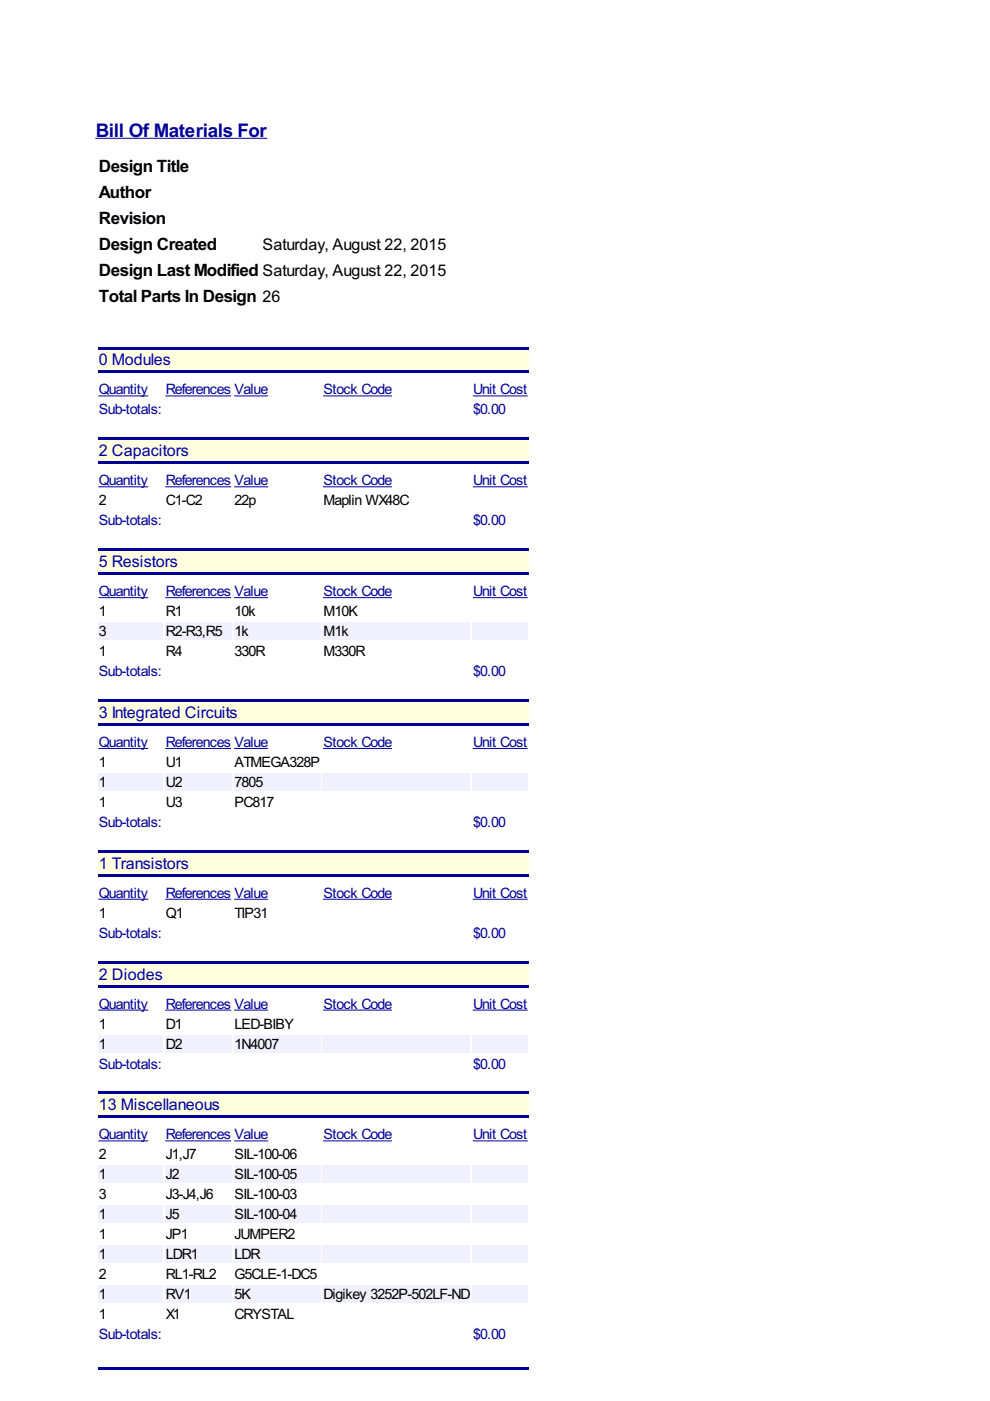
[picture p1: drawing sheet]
<svg xmlns="http://www.w3.org/2000/svg" width="210mm" height="297mm" viewBox="0 0 210 297" stroke-linecap="round" stroke-linejoin="round" font-family="sans-serif">
<defs><g id="words">
<text font-size="4.4" fill="#009" x="20.3" y="29">Bill Of Materials For</text>
<g font-size="4">
<text x="21" y="36.4">Design Title</text>
<text x="21" y="41.9">Author</text>
<text x="21" y="47.4">Revision</text>
<text x="21" y="52.9">Design Created</text>
<text x="21" y="58.4">Design Last Modified Saturday, August 22, 2015</text>
<text x="21" y="63.9">Total Parts In Design 26</text>
</g>
<text font-size="3.8" x="55.7" y="52.9">Saturday, August 22, 2015</text>
<g font-size="3.8" fill="#009">
<text x="21" y="77.5">0 Modules</text>
<text x="21" y="96.8">2 Capacitors</text>
<text x="21" y="120.3">5 Resistors</text>
<text x="21" y="152.2">3 Integrated Circuits</text>
<text x="21" y="184.2">1 Transistors</text>
<text x="21" y="207.7">2 Diodes</text>
<text x="21" y="235.4">13 Miscellaneous</text>
</g>
<g font-size="3.4" fill="#009">
<text x="21" y="83.6">Quantity</text>
<text x="35.1" y="83.6">References Value</text>
<text x="68.6" y="83.6">Stock Code</text>
<text x="100.4" y="83.6">Unit Cost</text>
<text x="21" y="87.9">Sub-totals:</text>
<text x="100.4" y="87.9">$0.00</text>
<text x="21" y="102.9">Quantity</text>
<text x="35.1" y="102.9">References Value</text>
<text x="68.6" y="102.9">Stock Code</text>
<text x="100.4" y="102.9">Unit Cost</text>
<text x="21" y="111.4">Sub-totals:</text>
<text x="100.4" y="111.4">$0.00</text>
<text x="21" y="126.4">Quantity</text>
<text x="35.1" y="126.4">References Value</text>
<text x="68.6" y="126.4">Stock Code</text>
<text x="100.4" y="126.4">Unit Cost</text>
<text x="21" y="143.3">Sub-totals:</text>
<text x="100.4" y="143.3">$0.00</text>
<text x="21" y="158.4">Quantity</text>
<text x="35.1" y="158.4">References Value</text>
<text x="68.6" y="158.4">Stock Code</text>
<text x="100.4" y="158.4">Unit Cost</text>
<text x="21" y="175.3">Sub-totals:</text>
<text x="100.4" y="175.3">$0.00</text>
<text x="21" y="190.3">Quantity</text>
<text x="35.1" y="190.3">References Value</text>
<text x="68.6" y="190.3">Stock Code</text>
<text x="100.4" y="190.3">Unit Cost</text>
<text x="21" y="198.8">Sub-totals:</text>
<text x="100.4" y="198.8">$0.00</text>
<text x="21" y="213.8">Quantity</text>
<text x="35.1" y="213.8">References Value</text>
<text x="68.6" y="213.8">Stock Code</text>
<text x="100.4" y="213.8">Unit Cost</text>
<text x="21" y="226.5">Sub-totals:</text>
<text x="100.4" y="226.5">$0.00</text>
<text x="21" y="241.6">Quantity</text>
<text x="35.1" y="241.6">References Value</text>
<text x="68.6" y="241.6">Stock Code</text>
<text x="100.4" y="241.6">Unit Cost</text>
<text x="21" y="283.9">Sub-totals:</text>
<text x="100.4" y="283.9">$0.00</text>
</g>
<g font-size="3.4">
<text x="21" y="107.1">2</text>
<text x="35.1" y="107.1">C1-C2</text>
<text x="49.8" y="107.1">22p</text>
<text x="68.6" y="107.1">Maplin WX48C</text>
<text x="21" y="130.6">1</text>
<text x="35.1" y="130.6">R1</text>
<text x="49.8" y="130.6">10k</text>
<text x="68.6" y="130.6">M10K</text>
<text x="21" y="134.9">3</text>
<text x="35.1" y="134.9">R2-R3,R5</text>
<text x="49.8" y="134.9">1k</text>
<text x="68.6" y="134.9">M1k</text>
<text x="21" y="139.1">1</text>
<text x="35.1" y="139.1">R4</text>
<text x="49.8" y="139.1">330R</text>
<text x="68.6" y="139.1">M330R</text>
<text x="21" y="162.6">1</text>
<text x="21" y="166.8">1</text>
<text x="35.1" y="162.6">U1</text>
<text x="35.1" y="166.8">U2</text>
<text x="49.8" y="162.6">ATMEGA328P</text>
<text x="49.8" y="166.8">7805</text>
<text x="21" y="171.1">1</text>
<text x="35.1" y="171.1">U3</text>
<text x="49.8" y="171.1">PC817</text>
<text x="21" y="194.6">1</text>
<text x="35.1" y="194.6">Q1</text>
<text x="49.8" y="194.6">TIP31</text>
<text x="21" y="218.1">1</text>
<text x="35.1" y="218.1">D1</text>
<text x="49.8" y="218.1">LED-BIBY</text>
<text x="21" y="222.3">1</text>
<text x="35.1" y="222.3">D2</text>
<text x="49.8" y="222.3">1N4007</text>
<text x="21" y="245.8">2</text>
<text x="35.1" y="245.8">J1,J7</text>
<text x="49.8" y="245.8">SIL-100-06</text>
<text x="21" y="250">1</text>
<text x="35.1" y="250">J2</text>
<text x="49.8" y="250">SIL-100-05</text>
<text x="21" y="254.3">3</text>
<text x="35.1" y="254.3">J3-J4,J6</text>
<text x="49.8" y="254.3">SIL-100-03</text>
<text x="21" y="258.5">1</text>
<text x="21" y="262.7">1</text>
<text x="35.1" y="258.5">J5</text>
<text x="35.1" y="262.7">JP1</text>
<text x="49.8" y="258.5">SIL-100-04</text>
<text x="49.8" y="262.7">JUMPER2</text>
<text x="21" y="267">1</text>
<text x="35.1" y="267">LDR1</text>
<text x="49.8" y="267">LDR</text>
<text x="21" y="271.2">2</text>
<text x="21" y="275.5">1</text>
<text x="35.1" y="271.2">RL1-RL2</text>
<text x="35.1" y="275.5">RV1</text>
<text x="49.8" y="271.2">G5CLE-1-DC5</text>
<text x="49.8" y="275.5">5K</text>
<text x="68.6" y="275.5">Digikey 3252P-502LF-ND</text>
<text x="21" y="279.7">1</text>
<text x="35.1" y="279.7">X1</text>
<text x="49.8" y="279.7">CRYSTAL</text>
</g>
</g></defs>
<path d="M20.7 73.5h91.3v5.7h-91.3z" fill="#ffffe0"/>
<g fill="#009">
<path d="M20.7 73.5h91.3v.6h-91.3z"/>
<path d="M20.7 78.5h91.3v.7h-91.3z"/>
</g>
<path d="M20.7 92.7h91.3v5.7h-91.3z" fill="#ffffe0"/>
<g fill="#009">
<path d="M20.7 92.7h91.3v.7h-91.3z"/>
<path d="M20.7 97.8h91.3v.6h-91.3z"/>
</g>
<path d="M20.7 116.2h91.3v5.8h-91.3z" fill="#ffffe0"/>
<g fill="#009">
<path d="M20.7 116.2h91.3v.7h-91.3z"/>
<path d="M20.7 121.3h91.3v.7h-91.3z"/>
</g>
<g fill="#f0f0fe">
<path d="M20.7 131.9h13.8v3.8h-13.8z"/>
<path d="M34.9 131.9h14.2v3.8h-14.2z"/>
<path d="M49.5 131.9h18.5v3.8h-18.5z"/>
<path d="M68.4 131.9h31.3v3.8h-31.3z"/>
<path d="M100.1 131.9h11.9v3.8h-11.9z"/>
</g>
<path d="M20.7 148.2h91.3v5.7h-91.3z" fill="#ffffe0"/>
<g fill="#009">
<path d="M20.7 148.2h91.3v.6h-91.3z"/>
<path d="M20.7 153.3h91.3v.6h-91.3z"/>
</g>
<g fill="#f0f0fe">
<path d="M20.7 163.9h13.8v3.8h-13.8z"/>
<path d="M34.9 163.9h14.2v3.8h-14.2z"/>
<path d="M49.5 163.9h18.5v3.8h-18.5z"/>
<path d="M68.4 163.9h31.3v3.8h-31.3z"/>
<path d="M100.1 163.9h11.9v3.8h-11.9z"/>
</g>
<path d="M20.7 180.2h91.3v5.7h-91.3z" fill="#ffffe0"/>
<g fill="#009">
<path d="M20.7 180.2h91.3v.6h-91.3z"/>
<path d="M20.7 185.3h91.3v.6h-91.3z"/>
</g>
<path d="M20.7 203.7h91.3v5.7h-91.3z" fill="#ffffe0"/>
<g fill="#009">
<path d="M20.7 203.7h91.3v.6h-91.3z"/>
<path d="M20.7 208.8h91.3v.6h-91.3z"/>
</g>
<g fill="#f0f0fe">
<path d="M20.7 219.3h13.8v3.9h-13.8z"/>
<path d="M34.9 219.3h14.2v3.9h-14.2z"/>
<path d="M49.5 219.3h18.5v3.9h-18.5z"/>
<path d="M68.4 219.3h31.3v3.9h-31.3z"/>
<path d="M100.1 219.3h11.9v3.9h-11.9z"/>
</g>
<path d="M20.7 231.4h91.3v5.7h-91.3z" fill="#ffffe0"/>
<g fill="#009">
<path d="M20.7 231.4h91.3v.6h-91.3z"/>
<path d="M20.7 236.5h91.3v.6h-91.3z"/>
</g>
<g fill="#f0f0fe">
<path d="M20.7 247.1h13.8v3.8h-13.8z"/>
<path d="M34.9 247.1h14.2v3.8h-14.2z"/>
<path d="M49.5 247.1h18.5v3.8h-18.5z"/>
<path d="M68.4 247.1h31.3v3.8h-31.3z"/>
<path d="M100.1 247.1h11.9v3.8h-11.9z"/>
<path d="M20.7 255.5h13.8v3.9h-13.8z"/>
<path d="M34.9 255.5h14.2v3.9h-14.2z"/>
<path d="M49.5 255.5h18.5v3.9h-18.5z"/>
<path d="M68.4 255.5h31.3v3.9h-31.3z"/>
<path d="M100.1 255.5h11.9v3.9h-11.9z"/>
<path d="M20.7 264h13.8v3.8h-13.8z"/>
<path d="M34.9 264h14.2v3.8h-14.2z"/>
<path d="M49.5 264h18.5v3.8h-18.5z"/>
<path d="M68.4 264h31.3v3.8h-31.3z"/>
<path d="M100.1 264h11.9v3.8h-11.9z"/>
<path d="M20.7 272.5h13.8v3.8h-13.8z"/>
<path d="M34.9 272.5h14.2v3.8h-14.2z"/>
<path d="M49.5 272.5h18.5v3.8h-18.5z"/>
<path d="M68.4 272.5h31.3v3.8h-31.3z"/>
<path d="M100.1 272.5h11.9v3.8h-11.9z"/>
</g>
<path d="M20.7 289.8h91.3v.7h-91.3z" fill="#009"/>
<g fill="none" stroke="#009" stroke-width=".21">
<path d="M20.3 29.3h36.2M21 83.9h10.3M35.1 83.9h13.8M49.8 83.9h6.9M68.6 83.9h14.4M100.4 83.9h11.4M21 103.2h10.3M35.1 103.2h13.8M49.8 103.2h6.9M68.6 103.2h14.4M100.4 103.2h11.4M21 126.7h10.3"/>
<path d="M35.1 126.7h13.8M49.8 126.7h6.9M68.6 126.7h14.4M100.4 126.7h11.4M21 158.7h10.3M35.1 158.7h13.8M49.8 158.7h6.9M68.6 158.7h14.4M100.4 158.7h11.4M21 190.7h10.3M35.1 190.7h13.8M49.8 190.7h6.9"/>
<path d="M68.6 190.7h14.4M100.4 190.7h11.4M21 214.2h10.3M35.1 214.2h13.8M49.8 214.2h6.9M68.6 214.2h14.4M100.4 214.2h11.4M21 241.9h10.3M35.1 241.9h13.8M49.8 241.9h6.9M68.6 241.9h14.4M100.4 241.9h11.4"/>
</g>
<use href="#words"/>
</svg>
